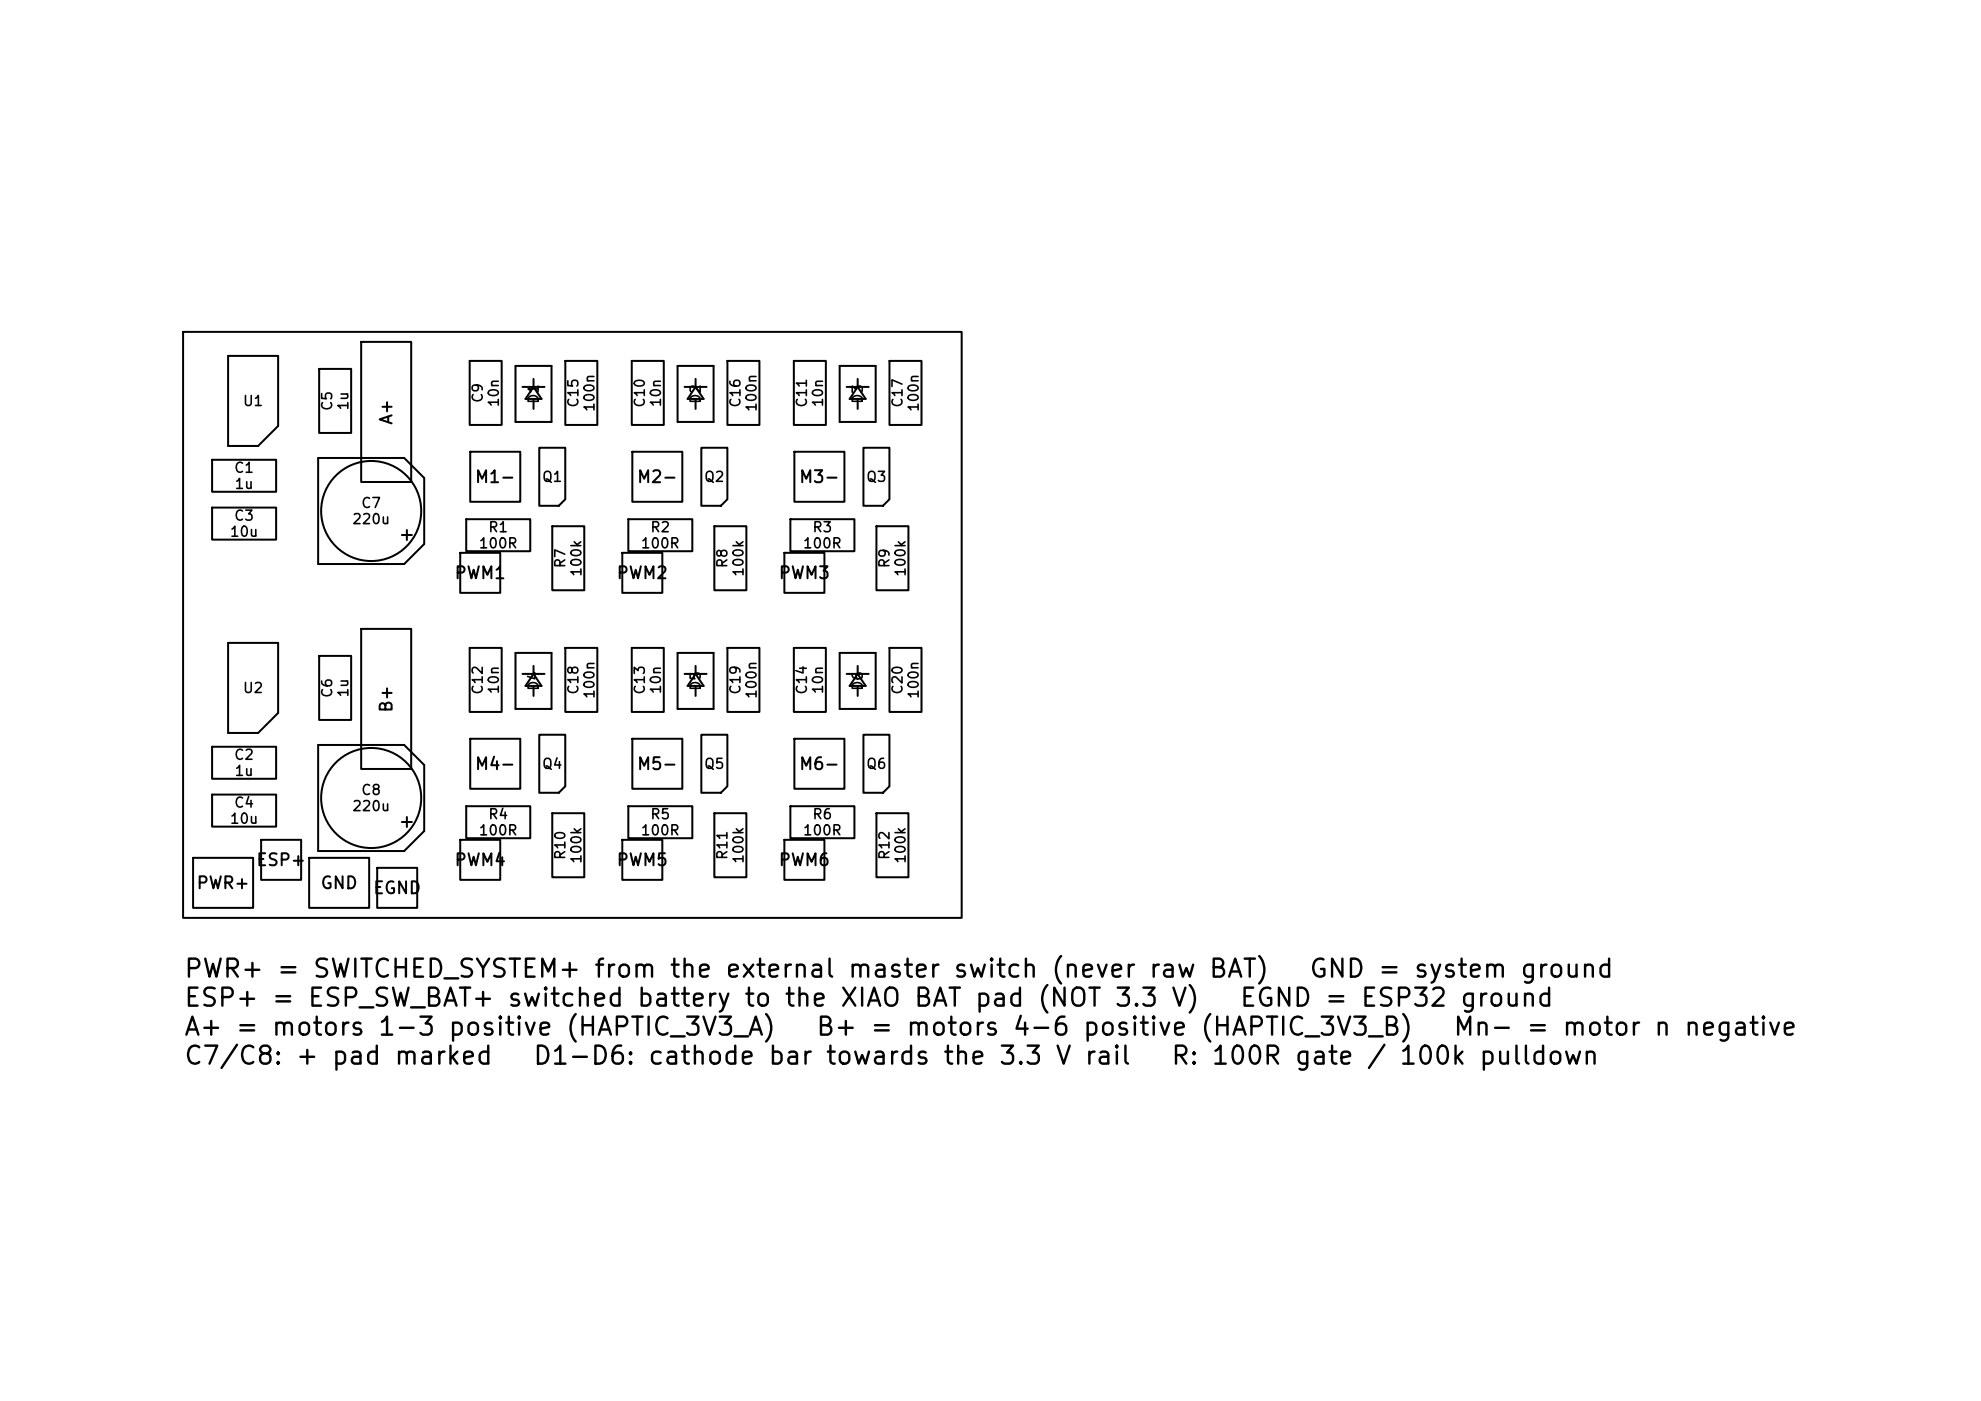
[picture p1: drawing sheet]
<svg xmlns="http://www.w3.org/2000/svg" width="297mm" height="210mm" viewBox="0 0 297 210" stroke-linecap="round" stroke-linejoin="round" font-family="sans-serif">
<defs><g id="words">
<g font-size="2.7">
<text x="27.4" y="147.2">PWR+ = SWITCHED_SYSTEM+ from the external master switch (never raw BAT)</text>
<text x="196.1" y="147.2">GND = system ground</text>
<text x="27.4" y="151.6">ESP+ = ESP_SW_BAT+ switched battery to the XIAO BAT pad (NOT 3.3 V)</text>
<text x="27.4" y="155.9">A+ = motors 1-3 positive (HAPTIC_3V3_A)</text>
<text x="122.2" y="155.9">B+ = motors 4-6 positive (HAPTIC_3V3_B)</text>
<text x="185.7" y="151.6">EGND = ESP32 ground</text>
<text x="217.7" y="155.9">Mn- = motor n negative</text>
<text x="27.4" y="160.3">C7/C8: + pad marked</text>
<text x="79.7" y="160.3">D1-D6: cathode bar towards the 3.3 V rail</text>
<text x="175.4" y="160.3">R: 100R gate / 100k pulldown</text>
</g>
<g font-size="1.8">
<text x="59.3" y="63.8" transform="rotate(-90 59.3 63.8)">A+</text>
<text x="71.1" y="72.8">M1-</text>
<text x="95.4" y="72.8">M2-</text>
<text x="119.7" y="72.8">M3-</text>
<text x="68" y="87.2">PWM1</text>
<text x="92.3" y="87.2">PWM2</text>
<text x="116.6" y="87.2">PWM3</text>
<text x="59.3" y="107" transform="rotate(-90 59.3 107)">B+</text>
<text x="71.1" y="115.8">M4-</text>
<text x="95.4" y="115.8">M5-</text>
<text x="119.7" y="115.8">M6-</text>
<text x="38.3" y="130.2">ESP+</text>
<text x="68" y="130.2">PWM4</text>
<text x="92.3" y="130.2">PWM5</text>
<text x="116.6" y="130.2">PWM6</text>
<text x="29.3" y="133.7">PWR+</text>
<text x="47.9" y="133.7">GND</text>
<text x="55.8" y="134.4">EGND</text>
</g>
<g font-size="1.5">
<text x="36.3" y="61.2">U1</text>
<text x="50.2" y="61.7" transform="rotate(-90 50.2 61.7)">C5</text>
<text x="52.6" y="61.6" transform="rotate(-90 52.6 61.6)">1u</text>
<text x="72.7" y="60.5" transform="rotate(-90 72.7 60.5)">C9</text>
<text x="75.2" y="61.2" transform="rotate(-90 75.2 61.2)">10n</text>
<text x="81.1" y="60.7" transform="rotate(-90 81.1 60.7)">D1</text>
<text x="87.1" y="61.2" transform="rotate(-90 87.1 61.2)">C15</text>
<text x="89.5" y="61.9" transform="rotate(-90 89.5 61.9)">100n</text>
<text x="97" y="61.2" transform="rotate(-90 97 61.2)">C10</text>
<text x="99.5" y="61.2" transform="rotate(-90 99.5 61.2)">10n</text>
<text x="105.4" y="60.7" transform="rotate(-90 105.4 60.7)">D2</text>
<text x="111.4" y="61.2" transform="rotate(-90 111.4 61.2)">C16</text>
<text x="113.8" y="61.9" transform="rotate(-90 113.8 61.9)">100n</text>
<text x="121.3" y="61.2" transform="rotate(-90 121.3 61.2)">C11</text>
<text x="123.8" y="61.2" transform="rotate(-90 123.8 61.2)">10n</text>
<text x="129.7" y="60.7" transform="rotate(-90 129.7 60.7)">D3</text>
<text x="135.7" y="61.2" transform="rotate(-90 135.7 61.2)">C17</text>
<text x="138.1" y="61.9" transform="rotate(-90 138.1 61.9)">100n</text>
<text x="35" y="71.2">C1</text>
<text x="35.1" y="73.7">1u</text>
<text x="54" y="76.5">C7</text>
<text x="81.1" y="72.6">Q1</text>
<text x="105.4" y="72.6">Q2</text>
<text x="129.7" y="72.6">Q3</text>
<text x="34.3" y="80.8">10u</text>
<text x="35" y="78.4">C3</text>
<text x="52.7" y="78.9">220u</text>
<text x="71.7" y="82.6">100R</text>
<text x="73.1" y="80.2">R1</text>
<text x="96" y="82.6">100R</text>
<text x="97.4" y="80.2">R2</text>
<text x="120.3" y="82.6">100R</text>
<text x="121.7" y="80.2">R3</text>
<text x="85.1" y="85.3" transform="rotate(-90 85.1 85.3)">R7</text>
<text x="87.5" y="86.6" transform="rotate(-90 87.5 86.6)">100k</text>
<text x="109.4" y="85.3" transform="rotate(-90 109.4 85.3)">R8</text>
<text x="111.8" y="86.6" transform="rotate(-90 111.8 86.6)">100k</text>
<text x="133.7" y="85.3" transform="rotate(-90 133.7 85.3)">R9</text>
<text x="136.1" y="86.6" transform="rotate(-90 136.1 86.6)">100k</text>
<text x="36.3" y="104.3">U2</text>
<text x="50.2" y="104.7" transform="rotate(-90 50.2 104.7)">C6</text>
<text x="52.6" y="104.7" transform="rotate(-90 52.6 104.7)">1u</text>
<text x="72.7" y="104.2" transform="rotate(-90 72.7 104.2)">C12</text>
<text x="75.2" y="104.2" transform="rotate(-90 75.2 104.2)">10n</text>
<text x="81.1" y="103.7" transform="rotate(-90 81.1 103.7)">D4</text>
<text x="87.1" y="104.2" transform="rotate(-90 87.1 104.2)">C18</text>
<text x="89.5" y="104.9" transform="rotate(-90 89.5 104.9)">100n</text>
<text x="97" y="104.2" transform="rotate(-90 97 104.2)">C13</text>
<text x="99.5" y="104.2" transform="rotate(-90 99.5 104.2)">10n</text>
<text x="105.4" y="103.7" transform="rotate(-90 105.4 103.7)">D5</text>
<text x="111.4" y="104.2" transform="rotate(-90 111.4 104.2)">C19</text>
<text x="113.8" y="104.9" transform="rotate(-90 113.8 104.9)">100n</text>
<text x="121.3" y="104.2" transform="rotate(-90 121.3 104.2)">C14</text>
<text x="123.8" y="104.2" transform="rotate(-90 123.8 104.2)">10n</text>
<text x="129.7" y="103.7" transform="rotate(-90 129.7 103.7)">D6</text>
<text x="135.7" y="104.2" transform="rotate(-90 135.7 104.2)">C20</text>
<text x="138.1" y="104.9" transform="rotate(-90 138.1 104.9)">100n</text>
<text x="35" y="114.3">C2</text>
<text x="35.1" y="116.7">1u</text>
<text x="54" y="119.5">C8</text>
<text x="81.1" y="115.6">Q4</text>
<text x="105.4" y="115.6">Q5</text>
<text x="129.7" y="115.6">Q6</text>
<text x="34.3" y="123.9">10u</text>
<text x="35" y="121.4">C4</text>
<text x="52.7" y="122">220u</text>
<text x="71.7" y="125.6">100R</text>
<text x="73.1" y="123.2">R4</text>
<text x="96" y="125.6">100R</text>
<text x="97.4" y="123.2">R5</text>
<text x="120.3" y="125.6">100R</text>
<text x="121.7" y="123.2">R6</text>
<text x="85.1" y="129" transform="rotate(-90 85.1 129)">R10</text>
<text x="87.5" y="129.6" transform="rotate(-90 87.5 129.6)">100k</text>
<text x="109.4" y="129" transform="rotate(-90 109.4 129)">R11</text>
<text x="111.8" y="129.6" transform="rotate(-90 111.8 129.6)">100k</text>
<text x="133.7" y="129" transform="rotate(-90 133.7 129)">R12</text>
<text x="136.1" y="129.6" transform="rotate(-90 136.1 129.6)">100k</text>
</g>
</g></defs>
<g fill="none" stroke="#000" stroke-width=".3">
<path d="M27.4 49.7h116.8v87.9h-116.8zM34.2 53.3h7.5v10.5l-3 3h-4.5zM47.8 55.3h4.8v9.6h-4.8zM54.1 51.2h7.5v21h-7.5zM70.4 54.1h4.8v9.6h-4.8zM77.3 54.8h5.4v8.4h-5.4zM78.3 58h3.3M80 58l1.2 1.8h-2.4zM80 56.8v1.2M80 59.8v1.5M84.8 54.1h4.8v9.6h-4.8zM94.7 54.1h4.8v9.6h-4.8z"/>
<path d="M101.6 54.8h5.4v8.4h-5.4zM102.6 58h3.3M104.3 56.8v1.2M104.3 59.8v1.5M104.3 58l1.2 1.8h-2.4zM109.1 54.1h4.8v9.6h-4.8zM119 54.1h4.8v9.6h-4.8zM125.9 54.8h5.4v8.4h-5.4zM126.9 58h3.3M128.6 58l1.2 1.8h-2.4zM128.6 56.8v1.2M128.6 59.8v1.5"/>
<path d="M133.4 54.1h4.8v9.6h-4.8zM31.8 68.9h9.6v4.8h-9.6zM31.8 76.1h9.6v4.8h-9.6zM47.7 68.6h12.9l3 3v9.9l-3 3h-12.9zM61 79.4v1.5M69.9 77.8h9.6v4.8h-9.6zM70.5 67.7h7.5v7.5h-7.5zM80.8 67.1h3.9v7.7l-.9 1h-3zM82.8 78.9h4.8v9.6h-4.8zM94.2 77.8h9.6v4.8h-9.6zM94.8 67.7h7.5v7.5h-7.5zM105.1 67.1h3.9v7.7l-.9 1h-3z"/>
<path d="M107.1 78.9h4.8v9.6h-4.8zM118.5 77.8h9.6v4.8h-9.6zM119.1 67.7h7.5v7.5h-7.5zM129.4 67.1h3.9v7.7l-.9 1h-3zM131.4 78.9h4.8v9.6h-4.8zM34.2 96.4h7.5v10.5l-3 3h-4.5zM47.8 98.3h4.8v9.6h-4.8zM54.1 94.3h7.5v21h-7.5zM60.3 80.2h1.5M69 82.9h6v6h-6zM70.4 97.1h4.8v9.6h-4.8zM77.3 97.9h5.4v8.4h-5.4z"/>
<path d="M80 99.8v1.2M84.8 97.1h4.8v9.6h-4.8zM93.3 82.9h6v6h-6zM94.7 97.1h4.8v9.6h-4.8zM101.6 97.9h5.4v8.4h-5.4zM104.3 99.8v1.2M109.1 97.1h4.8v9.6h-4.8zM117.6 82.9h6v6h-6zM119 97.1h4.8v9.6h-4.8zM125.9 97.9h5.4v8.4h-5.4zM128.6 99.8v1.2M133.4 97.1h4.8v9.6h-4.8z"/>
<path d="M31.8 111.9h9.6v4.8h-9.6zM31.8 119.1h9.6v4.8h-9.6zM47.7 111.7h12.9l3 3v9.9l-3 3h-12.9zM70.5 110.7h7.5v7.5h-7.5zM78.3 101h3.3M80 101l1.2 1.8h-2.4zM80 102.8v1.5M80.8 110.1h3.9v7.8l-.9 .9h-3zM94.8 110.7h7.5v7.5h-7.5zM102.6 101h3.3M104.3 101l1.2 1.8h-2.4zM104.3 102.8v1.5"/>
<path d="M105.1 110.1h3.9v7.8l-.9 .9h-3zM119.1 110.7h7.5v7.5h-7.5zM126.9 101h3.3M128.6 101l1.2 1.8h-2.4zM128.6 102.8v1.5M129.4 110.1h3.9v7.8l-.9 .9h-3zM28.9 128.6h9v7.5h-9zM39.1 125.9h6v6h-6zM46.3 128.6h9v7.5h-9zM56.5 130.1h6v6h-6zM60.3 123.2h1.5M61 122.5v1.5"/>
<path d="M69 125.9h6v6h-6zM69.9 120.8h9.6v4.8h-9.6zM82.8 121.9h4.8v9.6h-4.8zM93.3 125.9h6v6h-6zM94.2 120.8h9.6v4.8h-9.6zM107.1 121.9h4.8v9.6h-4.8zM117.6 125.9h6v6h-6zM118.5 120.8h9.6v4.8h-9.6zM131.4 121.9h4.8v9.6h-4.8z"/>
<circle cx="55.6" cy="76.6" r="7.5"/>
<circle cx="55.6" cy="119.6" r="7.5"/>
</g>
<use href="#words"/>
</svg>
